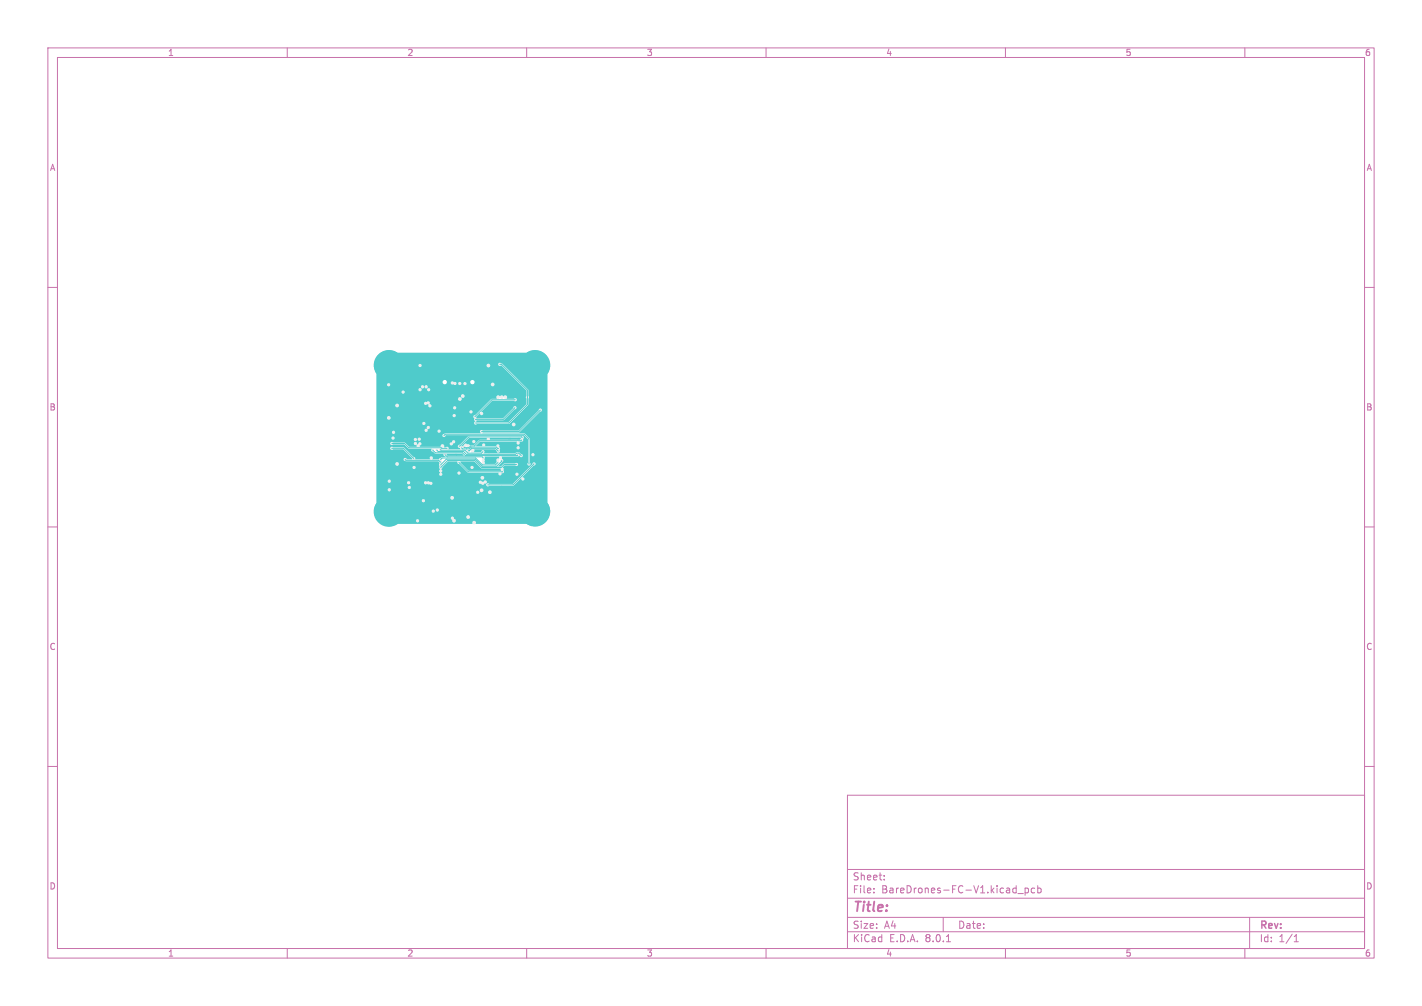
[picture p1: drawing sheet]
<svg xmlns="http://www.w3.org/2000/svg" width="297mm" height="210mm" viewBox="0 0 297 210" stroke-linecap="round" stroke-linejoin="round" font-family="sans-serif">
<defs><g id="words">
<text font-size="2.8" fill="#c872ab" x="178" y="190.9">Title:</text>
<g font-size="2.1" fill="#c872ab">
<text x="178" y="184">Sheet:</text>
<text x="178" y="186.7">File:</text>
<text x="184.1" y="186.7">BareDrones-FC-V1.kicad_pcb</text>
<text x="178" y="196.9">KiCad</text>
<text x="178" y="194.1">Size:</text>
<text x="184.7" y="194.1">A4</text>
<text x="185.7" y="196.9">E.D.A.</text>
<text x="193.3" y="196.9">8.0.1</text>
<text x="200" y="194.1">Date:</text>
<text x="263" y="194.3">Rev:</text>
<text x="263" y="196.9">Id:</text>
<text x="267.1" y="196.9">1/1</text>
</g>
<g font-size="1.8" fill="#c872ab">
<text x="35" y="11.9">1</text>
<text x="85" y="11.9">2</text>
<text x="135" y="11.9">3</text>
<text x="185" y="11.9">4</text>
<text x="235" y="11.9">5</text>
<text x="285" y="11.9">6</text>
<text x="10.3" y="35.9">A</text>
<text x="285.4" y="35.9">A</text>
<text x="10.3" y="85.9">B</text>
<text x="285.3" y="85.9">B</text>
<text x="10.3" y="135.9">C</text>
<text x="285.3" y="135.9">C</text>
<text x="10.3" y="185.9">D</text>
<text x="285.3" y="185.9">D</text>
<text x="35" y="199.9">1</text>
<text x="85" y="199.9">2</text>
<text x="135" y="199.9">3</text>
<text x="185" y="199.9">4</text>
<text x="235" y="199.9">5</text>
<text x="285" y="199.9">6</text>
</g>
</g></defs>
<g fill="none" stroke="#c872ab" stroke-width=".21">
<path d="M10 10h277v190h-277zM12 12h273v186h-273zM60 10v2M110 10v2M160 10v2M210 10v2M260 10v2M10 60h2M285 60h2M10 110h2M285 110h2M10 160h2"/>
<path d="M285 160h2M177 166h108v32h-108zM60 198v2M110 198v2M160 198v2M177 194.5h108M177 191.5h108M177 187.5h108M177 181.5h108M182.5 186.3v.1M182.5 185.5v.1M184.7 183.6v.1"/>
<path d="M184.7 182.8v.1M197 191.5v3M197.7 196.6h.8M210 198v2M212.6 186.5h1.1M214.1 185.4v1.5M214.1 185.5l.4-.1 .3 .3-.1 .6h-.6M216.1 185.5l-.4-.1-.3 .3 .1 .6h.6M216.7 185.5l.5-.1 .3 .3-.2 .6h-.6M216.7 184.9v1.5M260 198v2M261 191.5v6.5"/>
<path d="M270.3 196.6h.9M270.3 195.5l.4-.4v1.5"/>
</g>
<g fill="#4fcbcb" stroke="#4fcbcb" stroke-width=".21">
<circle cx="81.2" cy="76.2" r="3"/>
<circle cx="111.7" cy="76.2" r="3"/>
<circle cx="81.2" cy="106.7" r="3"/>
<circle cx="111.7" cy="106.7" r="3"/>
</g>
<path d="M91.5 79.7v1.1M100.1 79.7v1.1" fill="none" stroke="#4fcbcb" stroke-width="1.1"/>
<path d="M91.5 75.6v1M100.1 75.6v1" fill="none" stroke="#4fcbcb" stroke-width="1"/>
<g fill="#ececec" stroke="#ececec" stroke-width=".21">
<circle cx="93.7" cy="91.3" r=".2"/>
<circle cx="87.5" cy="102.9" r=".2"/>
<circle cx="90" cy="96.6" r=".2"/>
<circle cx="98.3" cy="92.1" r=".2"/>
<circle cx="111.4" cy="100.1" r=".2"/>
<circle cx="86.4" cy="96.9" r=".2"/>
<circle cx="81.9" cy="89.3" r=".2"/>
<circle cx="101.1" cy="106.8" r=".2"/>
<circle cx="94.6" cy="84" r=".2"/>
<circle cx="98.7" cy="102.7" r=".2"/>
<circle cx="94.1" cy="84.5" r=".2"/>
<circle cx="111.9" cy="93.7" r=".2"/>
<circle cx="101.1" cy="106" r=".2"/>
<circle cx="108.3" cy="91.6" r=".2"/>
<circle cx="81.7" cy="92" r=".2"/>
<circle cx="112.1" cy="97.6" r=".2"/>
<circle cx="111.8" cy="95.7" r=".2"/>
<circle cx="104.6" cy="105.9" r=".2"/>
<circle cx="99.7" cy="87.1" r=".2"/>
<circle cx="106.4" cy="91.6" r=".2"/>
<circle cx="104.6" cy="99.8" r=".2"/>
<circle cx="89.5" cy="76.3" r=".2"/>
<circle cx="88.1" cy="99.2" r=".2"/>
<circle cx="82.1" cy="86.3" r=".2"/>
<circle cx="99.4" cy="86" r=".2"/>
<circle cx="110.3" cy="102.9" r=".2"/>
<circle cx="90.2" cy="104.8" r=".2"/>
<circle cx="111.2" cy="99" r=".2"/>
<circle cx="99.6" cy="90" r=".2"/>
<circle cx="102" cy="96.6" r=".2"/>
<circle cx="85.6" cy="79" r=".2"/>
<circle cx="104.8" cy="101.7" r=".2"/>
<circle cx="100.4" cy="89.4" r=".2"/>
<circle cx="109.1" cy="103.6" r=".2"/>
<circle cx="97.6" cy="97.7" r=".2"/>
<circle cx="93.9" cy="92.2" r=".2"/>
<circle cx="86.1" cy="106.9" r=".2"/>
<circle cx="104.3" cy="89.5" r=".2"/>
<circle cx="104.8" cy="102.6" r=".2"/>
<circle cx="102.1" cy="94.3" r=".2"/>
<circle cx="98.6" cy="99.8" r=".2"/>
<circle cx="104.9" cy="106.6" r=".2"/>
<circle cx="95.3" cy="94.9" r=".2"/>
<circle cx="84.9" cy="79.6" r=".2"/>
<circle cx="87.2" cy="108.7" r=".2"/>
<circle cx="99" cy="109.1" r=".25"/>
<circle cx="104.4" cy="98.9" r=".2"/>
<circle cx="89.5" cy="81.4" r=".2"/>
<circle cx="108" cy="99" r=".2"/>
<circle cx="98.4" cy="86" r=".2"/>
<circle cx="87.7" cy="76.3" r=".2"/>
<circle cx="89" cy="89.8" r=".2"/>
<circle cx="87.7" cy="81.4" r=".2"/>
<circle cx="89.4" cy="84.1" r=".2"/>
<circle cx="104" cy="93.1" r=".2"/>
<circle cx="102" cy="91.6" r=".2"/>
<circle cx="90.1" cy="95.6" r=".2"/>
<circle cx="111.3" cy="94.9" r=".2"/>
<circle cx="89.8" cy="84.7" r=".2"/>
<circle cx="89.5" cy="89.2" r=".2"/>
<circle cx="104.9" cy="97.9" r=".2"/>
<circle cx="95.9" cy="98.8" r=".2"/>
<circle cx="98.6" cy="97.6" r=".2"/>
<circle cx="88.9" cy="84.2" r=".2"/>
<circle cx="88.5" cy="88.4" r=".2"/>
<circle cx="89.5" cy="100.8" r=".2"/>
<circle cx="97.8" cy="107.9" r=".25"/>
<circle cx="100.6" cy="86.3" r=".2"/>
<circle cx="94.5" cy="108.2" r=".2"/>
<circle cx="109.2" cy="100" r=".2"/>
<circle cx="94.9" cy="86.8" r=".2"/>
<circle cx="104.9" cy="98.5" r=".2"/>
<circle cx="95.9" cy="96.5" r=".2"/>
<circle cx="107.3" cy="88.6" r=".25"/>
<circle cx="102.3" cy="102.8" r=".25"/>
<circle cx="82.9" cy="96.8" r=".25"/>
<circle cx="94.4" cy="103.9" r=".25"/>
<circle cx="99.8" cy="102.8" r=".2"/>
<circle cx="82.9" cy="84.7" r=".25"/>
<circle cx="100.6" cy="102.4" r=".25"/>
<circle cx="92.4" cy="93.1" r=".25"/>
<circle cx="104" cy="82.9" r=".25"/>
<circle cx="104.8" cy="82.9" r=".25"/>
<circle cx="94.8" cy="108.7" r=".25"/>
<circle cx="81.2" cy="87.2" r=".25"/>
<circle cx="105.5" cy="82.9" r=".25"/>
<circle cx="102.9" cy="80.3" r=".25"/>
<circle cx="100.8" cy="99.7" r=".25"/>
<circle cx="101.9" cy="101.2" r=".2"/>
<circle cx="111.5" cy="96.8" r=".2"/>
<circle cx="86.8" cy="92.6" r=".2"/>
<circle cx="82.2" cy="90.3" r=".2"/>
<circle cx="81.3" cy="102.2" r=".2"/>
<circle cx="100.9" cy="96.7" r=".2"/>
<circle cx="101.4" cy="100.6" r=".2"/>
<circle cx="100.9" cy="96.1" r=".2"/>
<circle cx="100.3" cy="100.7" r=".2"/>
<circle cx="81.2" cy="80.3" r=".2"/>
<circle cx="100.8" cy="100.9" r=".2"/>
<circle cx="99.3" cy="87.6" r=".2"/>
<circle cx="107.5" cy="85.1" r=".2"/>
<circle cx="107.9" cy="97" r=".2"/>
<circle cx="92.1" cy="97.6" r=".2"/>
<circle cx="92" cy="97.1" r=".2"/>
<circle cx="104.8" cy="96.1" r=".2"/>
<circle cx="108.2" cy="93.5" r=".2"/>
<circle cx="104.5" cy="95.6" r=".2"/>
<circle cx="90.4" cy="94" r=".2"/>
<circle cx="108.1" cy="95" r=".2"/>
<circle cx="91.2" cy="94" r=".2"/>
<circle cx="108.9" cy="95.1" r=".2"/>
<circle cx="92.7" cy="90.9" r=".2"/>
<circle cx="110.5" cy="96.9" r=".2"/>
<circle cx="104" cy="96" r=".2"/>
<circle cx="108.2" cy="92.5" r=".2"/>
<circle cx="86.7" cy="91.7" r=".2"/>
<circle cx="88.2" cy="80.7" r=".2"/>
<circle cx="87.6" cy="91.7" r=".2"/>
<circle cx="89" cy="80.7" r=".2"/>
<circle cx="99.2" cy="87" r=".2"/>
<circle cx="107.6" cy="83.4" r=".2"/>
<circle cx="104.4" cy="76.1" r=".2"/>
<circle cx="110.2" cy="82.9" r=".2"/>
<circle cx="99.3" cy="88.3" r=".2"/>
<circle cx="92" cy="95.9" r=".2"/>
<circle cx="104" cy="96.6" r=".2"/>
<circle cx="102" cy="76.3" r=".25"/>
<circle cx="98.7" cy="94" r=".25"/>
<circle cx="88.4" cy="104.5" r=".2"/>
<circle cx="87.7" cy="92.6" r=".2"/>
<circle cx="100.9" cy="95.6" r=".2"/>
<circle cx="92.1" cy="99" r=".2"/>
<circle cx="93" cy="94.9" r=".2"/>
<circle cx="90" cy="100.9" r=".2"/>
<circle cx="88.9" cy="100.8" r=".2"/>
<circle cx="100.9" cy="94.3" r=".2"/>
<circle cx="92" cy="98.3" r=".2"/>
<circle cx="92" cy="93.9" r=".2"/>
<circle cx="109.1" cy="91.3" r=".2"/>
<circle cx="96" cy="93.2" r=".2"/>
<circle cx="96.4" cy="93.5" r=".2"/>
<circle cx="104.1" cy="93.7" r=".2"/>
<circle cx="96.9" cy="93.3" r=".2"/>
<circle cx="109" cy="91.8" r=".2"/>
<circle cx="97.8" cy="94.1" r=".2"/>
<circle cx="104.1" cy="94.2" r=".2"/>
<circle cx="99" cy="92.2" r=".2"/>
<circle cx="101" cy="92.9" r=".2"/>
<circle cx="84.6" cy="95.9" r=".2"/>
<circle cx="92" cy="96.5" r=".2"/>
<circle cx="84.2" cy="81.8" r=".2"/>
<circle cx="96" cy="80.1" r=".2"/>
<circle cx="96" cy="83.3" r=".25"/>
<circle cx="95" cy="80" r=".2"/>
<circle cx="96.7" cy="82.7" r=".25"/>
<circle cx="97.8" cy="93.1" r=".2"/>
<circle cx="97.3" cy="92.9" r=".2"/>
<circle cx="112.9" cy="85.6" r=".2"/>
<circle cx="100.6" cy="90.1" r=".2"/>
<circle cx="87.3" cy="93.1" r=".2"/>
<circle cx="82.1" cy="91.4" r=".2"/>
<circle cx="81.3" cy="100.4" r=".2"/>
<circle cx="94.7" cy="92.2" r=".2"/>
<circle cx="91.3" cy="106.5" r=".2"/>
<circle cx="90.5" cy="106.7" r=".2"/>
<circle cx="94.3" cy="92.7" r=".2"/>
<circle cx="81.8" cy="93.6" r=".2"/>
<circle cx="86.4" cy="95.7" r=".2"/>
<circle cx="85.3" cy="100.8" r=".2"/>
<circle cx="86.5" cy="97.6" r=".2"/>
<circle cx="85.5" cy="101.8" r=".2"/>
<circle cx="81.8" cy="92.6" r=".2"/>
<circle cx="93.4" cy="93.6" r=".2"/>
<circle cx="91.7" cy="90" r=".2"/>
<circle cx="95" cy="85.1" r=".2"/>
<circle cx="97.1" cy="80.1" r=".2"/>
<circle cx="94.5" cy="79.9" r=".2"/>
</g>
<g fill="none" stroke="#4fcbcb" stroke-width=".21">
<path d="M104.4 76.1h.4l5.4 5.3v3l-3.9 3.9h-7M81.8 93.6h2.5l2.1 2.1M81.8 92.6h2.7l.9 .9h6.7l.2 .1h1.1M84.6 95.9l.2 .2h6.8l.4 .4M90.4 94l.5 .5h5.7l.6 .6h10.8l.1-.1M91.2 94l.3 .3h5.3l.6 .5h10.3l.2-.2h.4l.6 .5M92 93.9l.1 .1h5l.6 .6h2.9l.3-.3M92 95.9l.3-.3h7l1.5 1.4h2.7l.5-.4M92.7 90.9l.3-.2h16.5l1 .9v5.3M93 94.9l.4 .5h7.3l.2 .2M95.9 96.5l1.9 2h7.1M96.4 93.5l.2 .2h.8h.7l.3-.4h5.3l.4 .4"/>
<path d="M97.8 94.1h.2l.5-.5h5l.6 .6M99.3 87.5v.1M104.8 96.1v.2l-1 1h-3.1l-1.5-1.4h-6l-1.2 1.2M107.5 85.1l-2.4 2.4h-5.8M107.6 83.4h-4.9l-3.5 3.6M107.9 97h-2.6l-.6 .6h-4.1l-1.5-1.5h-5.6l-1.4 1.5M109 91.8l-.2 .2h-8.6l-1.1 1.1h-.8l-.3 .3h-1l-.1-.1M109.1 91.3l-.1-.1h-11.1l-1.9 2M111.5 96.8l-4.3 4.4h-5.3M112.9 85.6l-4.5 4.5h-7.8"/>
</g>
<g fill="#4fcbcb">
<path d="M96.2 96.3h2.8l1.6 1.5h3.9l.2 .4-6.8 .1-.7-.7h1.1a.34 .34 0 0 0 .4 .3 .34 .34 0 0 0 .1-.6 .34 .34 0 0 0-.5 .2v.1h-1.1l-1-1z"/>
<path d="M101.2 95.3h3.1l-.1 .4a.41 .41 0 0 0-.5 .1 .41 .41 0 0 0 0 .5l-.3 .6-2.1-.1z"/>
<path d="M93.3 94.7h3.2l.4 .4-3.4 .1z"/>
<path d="M96.3 93.1l.9-.9h1.4a.34 .34 0 0 0 .5 .3 .34 .34 0 0 0 .1-.6 .34 .34 0 0 0-.6 .2v.1h-1.4l.8-.8h3.7l-.1 .4h-1.5l-1.1 1.1-.9 .1-.4-.3a.44 .44 0 0 0-.5-.1 .44 .44 0 0 0-.3 .4l-.3 .2z"/>
<path d="M102.3 91.4h6.4l.1 .1-.2 .3h-6.3z"/>
<path d="M78.9 74.1a3.2 3.2 0 0 1 4.1-.5h27a3.2 3.2 0 0 1 4.1 .5 3.2 3.2 0 0 1 .2 4l.1 26.9a3.2 3.2 0 0 1-.4 4 3.2 3.2 0 0 1-4.1 .4h-10.5a.41 .41 0 0 0-.4-.7 .41 .41 0 0 0-.3 .7h-15.7a3.2 3.2 0 0 1-4.3-.7l8.2 .1a.33 .33 0 0 0 .5 .2 .33 .33 0 0 0-.1-.6 .33 .33 0 0 0-.4 .3h-8.2l-.3-.5h15.8l.2 .3a.42 .42 0 0 0 .3 .6 .42 .42 0 0 0 .5-.4 .42 .42 0 0 0-.4-.4l-.1-.4h2.7a.39 .39 0 0 0 .5 .4 .39 .39 0 0 0 .1-.6 .39 .39 0 0 0-.6 .1v.1h-2.7a.33 .33 0 0 0-.3 0 .33 .33 0 0 0-.2 .3h-15.8l-.3-1.2v-.3h12.1v.1a.33 .33 0 0 0 .5 .2 .33 .33 0 0 0 0-.5h.3a.34 .34 0 0 0 .6 .2 .34 .34 0 0 0-.1-.6 .34 .34 0 0 0-.5 .4l-.3-.1a.34 .34 0 0 0-.5 .3h-12.1l.1-.8 .4-.9v-.5h9.5v.1a.34 .34 0 0 0 .6 .2 .34 .34 0 0 0-.1-.6 .34 .34 0 0 0-.5 .3h-9.5v-.6h15.4l.1 .1a.39 .39 0 0 0 .6 .2 .39 .39 0 0 0-.1-.6 .39 .39 0 0 0-.6 .3h-15.4v-1.1l20.9 .1a.33 .33 0 0 0 .3 .2 .33 .33 0 0 0 .3-.3h1.8l.1 .1a.39 .39 0 0 0 .6 .1 .39 .39 0 0 0-.1-.6 .39 .39 0 0 0-.6 .4h-1.8l-.1-.2a.34 .34 0 0 0-.3-.1 .34 .34 0 0 0-.3 .3h-20.8v-.6h2.4v.2a.33 .33 0 0 0 .3 .2 .33 .33 0 0 0 .3-.2h18.6v.1a.39 .39 0 0 0 .6 .1 .39 .39 0 0 0-.1-.6 .39 .39 0 0 0-.5 .4h-18.6v-.2a.34 .34 0 0 0-.3-.3 .34 .34 0 0 0-.3 .3h-2.4v-.4h6.6v.1a.34 .34 0 0 0 .5 .1 .34 .34 0 0 0-.1-.5 .34 .34 0 0 0-.4 .3h-6.6v-1.4h2.4l.3 .4h3.7v.1a.33 .33 0 0 0 .4 .2 .33 .33 0 0 0 .3-.3l2.9 .1a.41 .41 0 0 0 .6 .1l.5 .1a.33 .33 0 0 0 .5 .1 .33 .33 0 0 0 0-.5h9.8l.2 .3h.3l.3 .2h.8a.36 .36 0 0 0 .2 .3 .36 .36 0 0 0 .4-.1h5l1.6-1.6a.33 .33 0 0 0 .2 .5 .33 .33 0 0 0 .4-.2 .33 .33 0 0 0-.1-.4l-.2-.1 2.4-2.4a.34 .34 0 0 0 .4-.4 .34 .34 0 0 0-.4-.3 .34 .34 0 0 0-.3 .4l-4.1 4.1h-5a.34 .34 0 0 0-.3-.1 .34 .34 0 0 0-.2 .3h-.7l.2-.2a.45 .45 0 0 0 .4-.7h-.3a.49 .49 0 0 1-.8 0l-.3 .1-.1 .3h-9.8l-.7-.2-.4 .1a.34 .34 0 0 0-.3-.1 .34 .34 0 0 0-.3 .3h-2.8a.34 .34 0 0 0-.4-.4 .34 .34 0 0 0-.3 .4l-3.5-.1a.34 .34 0 0 0 0-.5 .34 .34 0 0 0-.5 .2h-2.4v-.7h21.8v.2a.39 .39 0 0 0 .6 .1 .39 .39 0 0 0-.1-.6 .39 .39 0 0 0-.5 .3h-21.8v-2.1h7.5l.1 .1a.34 .34 0 0 0 .5 .1 .34 .34 0 0 0-.1-.5 .34 .34 0 0 0-.5 .3h-7.5v-.8h4v.2a.39 .39 0 0 0 .6 .1 .39 .39 0 0 0-.1-.6 .39 .39 0 0 0-.5 .3h-4v-3.2h2.9v.1a.34 .34 0 0 0 .6 .1h2.1l1.9 1.8v.3h-1.1a.36 .36 0 0 0-.5-.3 .36 .36 0 0 0-.2 .5 .36 .36 0 0 0 .5 .2h6.7l.3 .5-.1 .3 .2 .9a.38 .38 0 0 0 .1 .7 .33 .33 0 0 0-.3 .4 .33 .33 0 0 0 .5 .2 .33 .33 0 0 0 .1-.5h3.2a.34 .34 0 0 0 .6 .2 .34 .34 0 0 0-.1-.6 .34 .34 0 0 0-.5 .4h-3.2l-.1-.2a.38 .38 0 0 0-.1-.7l1.5-1.6h1.9v.1a.35 .35 0 0 0 .4 .5l1.9 1.8h6.3v.2a.33 .33 0 0 0 .3 .3 .33 .33 0 0 0 .4-.2l2.8 .1a.33 .33 0 0 0 .6 .1 .33 .33 0 0 0-.1-.5 .33 .33 0 0 0-.5 .3h-2.8v-.2h.2a.37 .37 0 0 0 .3-.3 .37 .37 0 0 0-.2-.4l.1-.3-.2-.2 .4-.5h2.2a.34 .34 0 0 0 .5 .2 .34 .34 0 0 0 0-.6 .34 .34 0 0 0-.5 0l-2.3 .1-.7 .6h-.5l.8-1a.38 .38 0 0 0 .2-.3 .38 .38 0 0 0-.3-.4v-.4h3.4l.3-.2a.35 .35 0 0 0 .3 .4 .35 .35 0 0 0 .4-.4 .35 .35 0 0 0-.4-.3l-.4-.4h-.5l-.3 .3-6.6-.1a.36 .36 0 0 0-.1-.6 .36 .36 0 0 0-.4 .4h-1.5v-.6h4.4l.3 .3a.36 .36 0 0 0 .5 .4 .36 .36 0 0 0 .1-.6l.1-.4h3.5a.34 .34 0 0 0 .5 .3 .34 .34 0 0 0 .1-.6 .34 .34 0 0 0-.6 .2v.1h-3.5l-.2-.2a.36 .36 0 0 0-.1-.5 .36 .36 0 0 0-.5 .3h-2.3a.35 .35 0 0 0-.3-.5 .35 .35 0 0 0-.3 .5h-1.3l.9-.9 7.7 .1a.34 .34 0 0 0 0 .4 .34 .34 0 0 0 .5 0 .34 .34 0 0 0 0-.4l.4-.1a.44 .44 0 0 0 .4-.6l.1-.2a.33 .33 0 0 0-.1-.3 .33 .33 0 0 0-.3-.1h-11.1l-1.9 1.8a.38 .38 0 0 0-.4 .5 .38 .38 0 0 0 .5 .3v.2h-2.4a.35 .35 0 0 0-.1-.5 .35 .35 0 0 0-.5 .1h-.4a.41 .41 0 0 0-.3-.7 .41 .41 0 0 0-.4 .6l-4.4-.1 .4-.5h5.9a.36 .36 0 0 0 .4 .3 .36 .36 0 0 0 .3-.5 .35 .35 0 0 0 .4-.3 .35 .35 0 0 0-.4-.3 .35 .35 0 0 0-.2 .4l-.3 .1-.2 .3-5.9-.1a.36 .36 0 0 0-.4-.3 .36 .36 0 0 0-.3 .4l-.3 .1a.34 .34 0 0 0-.3-.5 .34 .34 0 0 0-.3 .5 .34 .34 0 0 0 .6 0v.5h-1.5l-1-.9h-2.4a.35 .35 0 0 0-.5-.1 .35 .35 0 0 0 0 .5 .35 .35 0 0 0 .5 0h2.3l1 .9h4.7v.2a.35 .35 0 0 0 .4 .4l.4 .4h1.7a.56 .56 0 0 0 .5 .7h-.8l-.7 .5h-1.3a.35 .35 0 0 0 0-.6 .35 .35 0 0 0-.5 .1 .35 .35 0 0 0 .1 .5l-3.2-.1a.36 .36 0 0 0-.4-.4l-1.9-2h-2.3a.34 .34 0 0 0-.4-.1 .34 .34 0 0 0-.2 .3h-2.9v-2.2h3.2l.2 .4 4.4-.1a.33 .33 0 0 0 .4 .4 .33 .33 0 0 0 .3-.4l.1 .1a.34 .34 0 0 0 .6 .1 .34 .34 0 0 0-.1-.5 .34 .34 0 0 0-.5 .3l-.1-.1a.34 .34 0 0 0-.4-.2 .34 .34 0 0 0-.3 .3h-4.1a.34 .34 0 0 0 0-.5 .34 .34 0 0 0-.5 .2h-3.2v-.5l13.8 .1a.36 .36 0 0 0 .4 .2 .36 .36 0 0 0 .3-.4h16.3l.9 .9v4.9a.34 .34 0 0 0-.1 .5 .34 .34 0 0 0 .5 0 .34 .34 0 0 0 0-.5v-1.7h.3a.34 .34 0 0 0 .4 .3 .34 .34 0 0 0 .1-.5 .34 .34 0 0 0-.5 .1l-.3 .1v-3.3l-1.1-1.1-8.9-.1 .2-.1h7.5l4.4-4.3a.34 .34 0 0 0 .4-.4 .34 .34 0 0 0-.4-.3 .34 .34 0 0 0-.3 .4l-4.2 4.2h-7.5a.36 .36 0 0 0-.5 0 .36 .36 0 0 0 .1 .5l-7.4 .1-.4 .1-.2 .3h-13.8v-.6h3.3a.34 .34 0 0 0 .5 .2 .34 .34 0 0 0-.1-.6 .34 .34 0 0 0-.4 .4h-3.3v-.5h10.1l.3 .4 .3-.2h2.1v.1a.34 .34 0 0 0 .5 .2 .34 .34 0 0 0-.1-.6 .34 .34 0 0 0-.4 .3h-2.1v-.5a.35 .35 0 0 0 .5-.3 .35 .35 0 0 0-.5-.3 .35 .35 0 0 0-.1 .6h-.4l-.1 .3h-10.1v-1.4l9.6 .1a.33 .33 0 0 0 .6 .1 .33 .33 0 0 0-.1-.5 .33 .33 0 0 0-.5 .3h-9.6v-1.2h2.2v.2a.39 .39 0 0 0 .7 .1 .39 .39 0 0 0-.1-.6 .39 .39 0 0 0-.6 .3h-2.2v-.4h15.9v.1a.33 .33 0 0 0 .6 .1h3.8l.2 .3-.1 .4 .3 .3a.34 .34 0 0 0-.3 .4 .34 .34 0 0 0 .5 .2h7.4v.1a.39 .39 0 0 0 .6 .2 .39 .39 0 0 0-.1-.6 .39 .39 0 0 0-.5 .3h-7.4l.1-.1h6.7l4.1-4v-1.3l.1-.3-.1-.2-.1-1.4-5.4-5.4h-.3a.35 .35 0 0 0-.5 0 .35 .35 0 0 0 .1 .5 .35 .35 0 0 0 .5-.1l5.3 5.2v1.1l-.2 .3 .2 .3v1.2l-3.8 3.7h-6.6l-.2-.1 .2-.3h5.5l2.4-2.2a.34 .34 0 0 0 .4-.4 .34 .34 0 0 0-.4-.3 .34 .34 0 0 0-.3 .4l-2.2 2.2-5.4-.1-.1-.1v-.3l.8-.6a.36 .36 0 0 0 .3 .4 .36 .36 0 0 0 .4-.5 .36 .36 0 0 0-.5-.2l2.3-2.4 4.5 .1a.34 .34 0 0 0 .5 0 .34 .34 0 0 0 0-.5 .34 .34 0 0 0-.5 .1l-1.5-.1a.42 .42 0 0 0 0-.6 .42 .42 0 0 0-.7 .1 .44 .44 0 0 0-.7 0 .41 .41 0 0 0-.6-.1 .41 .41 0 0 0 0 .6l-1.2 .1-3.7 3.7h-3.8l.1-.1a.34 .34 0 0 0-.3-.5 .34 .34 0 0 0-.4 .4h-15.9v-.8h19.4l.1 .1a.34 .34 0 0 0 .5 .1 .34 .34 0 0 0-.1-.5 .34 .34 0 0 0-.5 .3h-19.4v-.9l16 .1a.34 .34 0 0 0 .6 .2 .34 .34 0 0 0-.1-.6 .34 .34 0 0 0-.5 .3h-16v-.4h4v.1a.39 .39 0 0 0 .6 .1 .39 .39 0 0 0-.1-.6 .39 .39 0 0 0-.5 .4h-4v-.5h10v.1a.42 .42 0 0 0 .7 .1l.2 .1a.34 .34 0 0 0 .2 .5 .34 .34 0 0 0 .4-.3 .34 .34 0 0 0-.4-.3 .38 .38 0 0 0-.1-.6 .38 .38 0 0 0-.5 .1 .34 .34 0 0 0-.5 .3h-10v-.9h17.1v.1a.39 .39 0 0 0 .6 .2 .39 .39 0 0 0-.1-.7 .39 .39 0 0 0-.5 .4h-17.1v-.6h17.7v.1a.39 .39 0 0 0 .6 .2 .39 .39 0 0 0-.1-.7 .39 .39 0 0 0-.5 .4h-17.7v-.9h5.3v.2a.34 .34 0 0 0 .5 .1 .34 .34 0 0 0-.1-.6 .34 .34 0 0 0-.4 .3h-5.3v-.4h8.8a.33 .33 0 0 0 .4 .3 .33 .33 0 0 0 .3-.3h1.1a.34 .34 0 0 0 .6 .2 .34 .34 0 0 0-.1-.6 .34 .34 0 0 0-.5 .4h-1.1l-.1-.2a.34 .34 0 0 0-.3-.2 .34 .34 0 0 0-.3 .4h-8.8v-.7h9.3v.2a.39 .39 0 0 0 .4 .2 .39 .39 0 0 0 .4-.4 .33 .33 0 0 0 .4 .4 .33 .33 0 0 0 .1-.5 .33 .33 0 0 0-.5 0l-.1 .1a.34 .34 0 0 0-.3-.3 .34 .34 0 0 0-.4 .3h-9.3v-.4l2.2 .1a.34 .34 0 0 0 .6 .2 .34 .34 0 0 0-.1-.6 .34 .34 0 0 0-.5 .3h-2.2v-.5h13.8l.4 .4 .5-.3h.8l.2 .3 .5 .1a.33 .33 0 0 0 .3 .1 .33 .33 0 0 0 .3-.3l.3 .1a.33 .33 0 0 0 .4 .2 .33 .33 0 0 0 .3-.3l.4 .1a.33 .33 0 0 0 .3 .2 .33 .33 0 0 0 .3-.1h5.1v.1a.39 .39 0 0 0 .7 .1 .39 .39 0 0 0-.1-.6 .39 .39 0 0 0-.6 .4h-5.1l-.1-.5h.9a.46 .46 0 0 0 .7 .4 .46 .46 0 0 0 0-.8 .46 .46 0 0 0-.7 .3v.1l-1.1-.1-.3 .4h-.4l-.1-.2a.34 .34 0 0 0-.3-.2 .34 .34 0 0 0-.3 .4l-.3-.1a.42 .42 0 0 0-.6-.2 .33 .33 0 0 0-.4-.2 .33 .33 0 0 0-.3 .3h-.8v-.1a.46 .46 0 0 0-.4-.5 .46 .46 0 0 0-.5 .5h-13.8v-1.7l-.4-1-.1-.8h9.3l.1 .2a.33 .33 0 0 0 .3 .1 .33 .33 0 0 0 .3-.3h13.5v.1a.39 .39 0 0 0 .7 .2 .39 .39 0 0 0-.1-.6 .39 .39 0 0 0-.6 .3h-13.5l-.1-.1a.33 .33 0 0 0-.3-.2 .33 .33 0 0 0-.3 .3h-9.3l.2-1.3z"/>
</g>
<use href="#words"/>
</svg>
